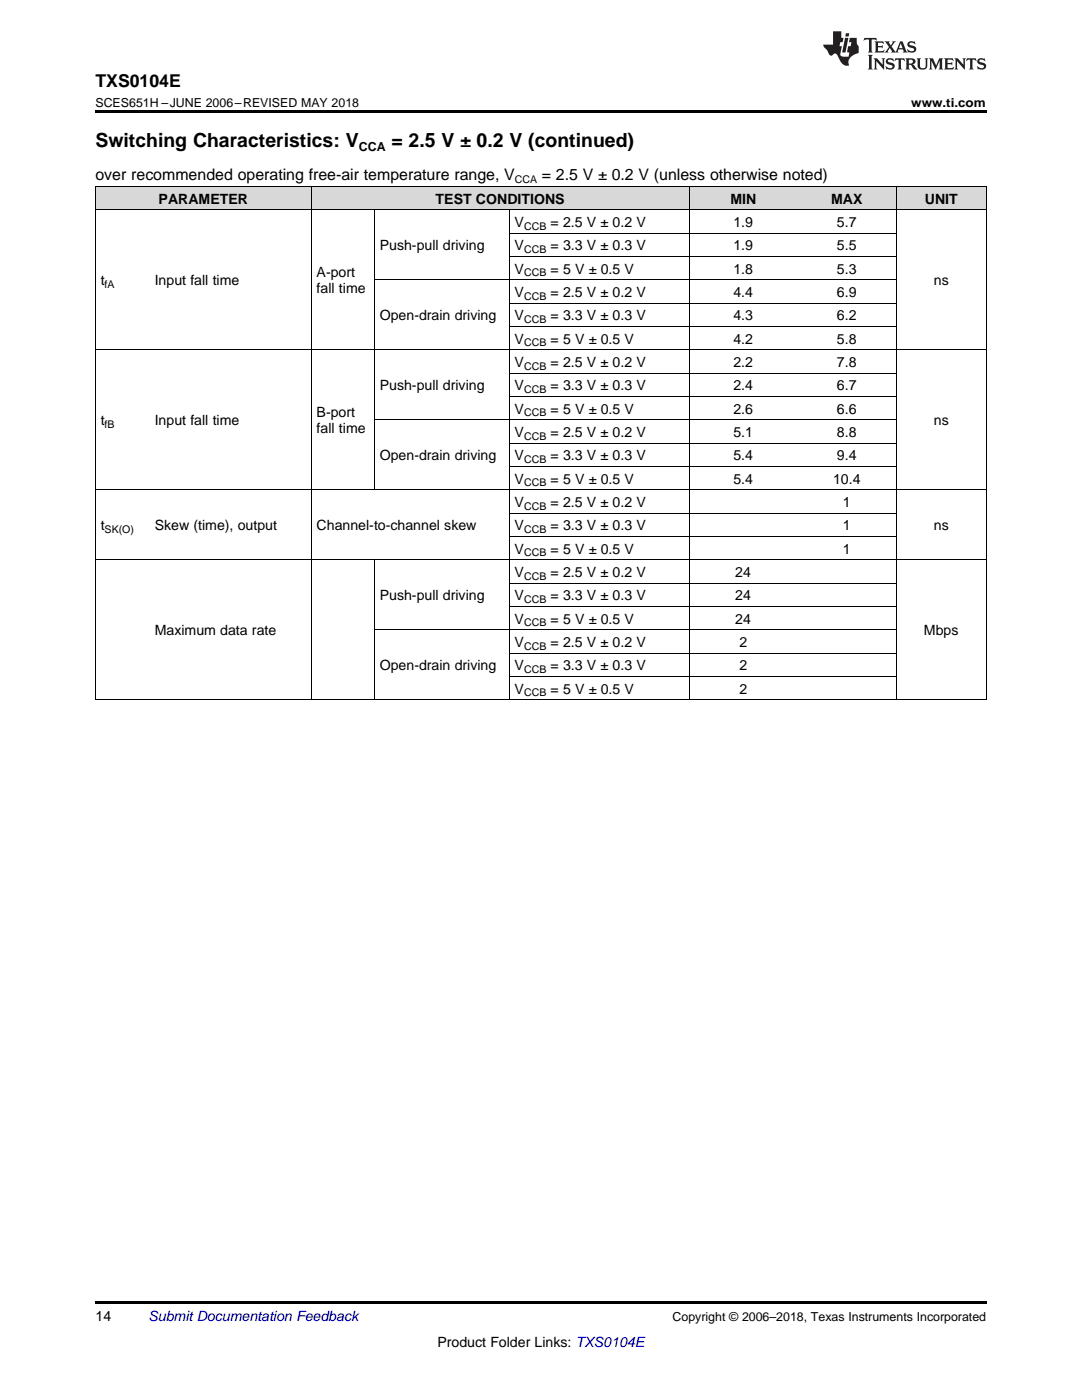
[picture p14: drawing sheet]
<svg xmlns="http://www.w3.org/2000/svg" width="216mm" height="279mm" viewBox="0 0 216 279" stroke-linecap="round" stroke-linejoin="round" font-family="sans-serif">
<defs><g id="words">
<g font-size="3.9">
<text x="19" y="29.3">Switching Characteristics: V</text>
<text x="78.1" y="29.3">= 2.5 V ± 0.2 V (continued)</text>
</g>
<text font-size="3.5" x="19" y="17.3">TXS0104E</text>
<g font-size="3.2">
<text x="19" y="36">over recommended operating free-air temperature range, V</text>
<text x="108.1" y="36">= 2.5 V ± 0.2 V (unless otherwise noted)</text>
</g>
<g font-size="2.8">
<text x="31.6" y="40.6">PARAMETER</text>
<text x="86.9" y="40.6">TEST CONDITIONS</text>
<text x="145.7" y="40.6">MIN</text>
<text x="165.8" y="40.6">MAX</text>
<text x="184.5" y="40.6">UNIT</text>
<text x="102.7" y="45.3">V</text>
<text x="109.9" y="45.3">= 2.5 V ± 0.2 V</text>
<text x="146.3" y="45.3">1.9</text>
<text x="167" y="45.3">5.7</text>
<text x="75.8" y="50">Push-pull driving</text>
<text x="102.7" y="50">V</text>
<text x="109.9" y="50">= 3.3 V ± 0.3 V</text>
<text x="146.3" y="50">1.9</text>
<text x="167" y="50">5.5</text>
<text x="20.1" y="56.9">t</text>
<text x="30.9" y="56.9">Input fall time</text>
<text x="63.2" y="55.4">A-port</text>
<text x="63.2" y="58.5">fall time</text>
<text x="102.7" y="54.6">V</text>
<text x="102.7" y="59.3">V</text>
<text x="109.9" y="54.6">= 5 V ± 0.5 V</text>
<text x="109.9" y="59.3">= 2.5 V ± 0.2 V</text>
<text x="146.3" y="54.6">1.8</text>
<text x="146.3" y="59.3">4.4</text>
<text x="167" y="54.6">5.3</text>
<text x="167" y="59.3">6.9</text>
<text x="186.3" y="56.9">ns</text>
<text x="75.8" y="63.9">Open-drain driving</text>
<text x="102.7" y="63.9">V</text>
<text x="109.9" y="63.9">= 3.3 V ± 0.3 V</text>
<text x="146.3" y="63.9">4.3</text>
<text x="167" y="63.9">6.2</text>
<text x="102.7" y="68.6">V</text>
<text x="109.9" y="68.6">= 5 V ± 0.5 V</text>
<text x="146.3" y="68.6">4.2</text>
<text x="167" y="68.6">5.8</text>
<text x="75.8" y="77.9">Push-pull driving</text>
<text x="102.7" y="73.2">V</text>
<text x="102.7" y="77.9">V</text>
<text x="109.9" y="73.2">= 2.5 V ± 0.2 V</text>
<text x="109.9" y="77.9">= 3.3 V ± 0.3 V</text>
<text x="146.3" y="73.2">2.2</text>
<text x="146.3" y="77.9">2.4</text>
<text x="167" y="73.2">7.8</text>
<text x="167" y="77.9">6.7</text>
<text x="63.2" y="83.3">B-port</text>
<text x="102.7" y="82.5">V</text>
<text x="109.9" y="82.5">= 5 V ± 0.5 V</text>
<text x="146.3" y="82.5">2.6</text>
<text x="167" y="82.5">6.6</text>
<text x="20.1" y="84.9">t</text>
<text x="30.9" y="84.9">Input fall time</text>
<text x="63.2" y="86.5">fall time</text>
<text x="102.7" y="87.2">V</text>
<text x="109.9" y="87.2">= 2.5 V ± 0.2 V</text>
<text x="146.3" y="87.2">5.1</text>
<text x="167" y="87.2">8.8</text>
<text x="186.3" y="84.9">ns</text>
<text x="75.8" y="91.9">Open-drain driving</text>
<text x="102.7" y="91.9">V</text>
<text x="109.9" y="91.9">= 3.3 V ± 0.3 V</text>
<text x="146.3" y="91.9">5.4</text>
<text x="167" y="91.9">9.4</text>
<text x="102.7" y="96.5">V</text>
<text x="102.7" y="101.2">V</text>
<text x="109.9" y="96.5">= 5 V ± 0.5 V</text>
<text x="109.9" y="101.2">= 2.5 V ± 0.2 V</text>
<text x="146.3" y="96.5">5.4</text>
<text x="166.2" y="96.5">10.4</text>
<text x="168.2" y="101.2">1</text>
<text x="20.1" y="105.8">t</text>
<text x="30.9" y="105.8">Skew (time), output</text>
<text x="63.2" y="105.8">Channel-to-channel skew</text>
<text x="102.7" y="105.8">V</text>
<text x="109.9" y="105.8">= 3.3 V ± 0.3 V</text>
<text x="168.2" y="105.8">1</text>
<text x="186.3" y="105.8">ns</text>
<text x="102.7" y="110.5">V</text>
<text x="109.9" y="110.5">= 5 V ± 0.5 V</text>
<text x="168.2" y="110.5">1</text>
<text x="75.8" y="119.8">Push-pull driving</text>
<text x="102.7" y="115.1">V</text>
<text x="102.7" y="119.8">V</text>
<text x="109.9" y="115.1">= 2.5 V ± 0.2 V</text>
<text x="109.9" y="119.8">= 3.3 V ± 0.3 V</text>
<text x="146.7" y="115.1">24</text>
<text x="146.7" y="119.8">24</text>
<text x="102.7" y="124.5">V</text>
<text x="109.9" y="124.5">= 5 V ± 0.5 V</text>
<text x="146.7" y="124.5">24</text>
<text x="30.9" y="126.8">Maximum data rate</text>
<text x="102.7" y="129.1">V</text>
<text x="109.9" y="129.1">= 2.5 V ± 0.2 V</text>
<text x="147.5" y="129.1">2</text>
<text x="184.4" y="126.8">Mbps</text>
<text x="75.8" y="133.8">Open-drain driving</text>
<text x="102.7" y="133.8">V</text>
<text x="109.9" y="133.8">= 3.3 V ± 0.3 V</text>
<text x="147.5" y="133.8">2</text>
<text x="102.7" y="138.4">V</text>
<text x="109.9" y="138.4">= 5 V ± 0.5 V</text>
<text x="147.5" y="138.4">2</text>
<text x="19" y="263.6">14</text>
<text x="87.3" y="268.9">Product Folder Links: TXS0104E</text>
</g>
<text font-size="2.8" fill="#0000c8" x="29.6" y="263.6">Submit Documentation Feedback</text>
<g font-size="2.5">
<text x="19" y="21.4">SCES651H –JUNE 2006–REVISED MAY 2018</text>
<text x="181.8" y="21.4">www.ti.com</text>
<text x="71.6" y="30.1">CCA</text>
<text x="134.2" y="263.6">Copyright © 2006–2018, Texas Instruments Incorporated</text>
</g>
<g font-size="2.1">
<text x="102.7" y="36.6">CCA</text>
<text x="104.6" y="45.9">CCB</text>
<text x="104.6" y="50.5">CCB</text>
<text x="20.9" y="57.5">fA</text>
<text x="104.6" y="55.2">CCB</text>
<text x="104.6" y="59.8">CCB</text>
<text x="104.6" y="64.5">CCB</text>
<text x="104.6" y="69.1">CCB</text>
<text x="104.6" y="73.8">CCB</text>
<text x="104.6" y="78.5">CCB</text>
<text x="104.6" y="83.1">CCB</text>
<text x="20.9" y="85.4">fB</text>
<text x="104.6" y="87.8">CCB</text>
<text x="104.6" y="92.4">CCB</text>
<text x="104.6" y="97.1">CCB</text>
<text x="104.6" y="101.7">CCB</text>
<text x="20.9" y="106.4">SK(O)</text>
<text x="104.6" y="106.4">CCB</text>
<text x="104.6" y="111.1">CCB</text>
<text x="104.6" y="115.7">CCB</text>
<text x="104.6" y="120.4">CCB</text>
<text x="104.6" y="125">CCB</text>
<text x="104.6" y="129.7">CCB</text>
<text x="104.6" y="134.3">CCB</text>
<text x="104.6" y="139">CCB</text>
</g>
</g></defs>
<g fill="#d8d8d8">
<path d="M19 37.3h10.8v4.6h-10.8z"/>
<path d="M29.8 37.3h32.3v4.6h-32.3z"/>
<path d="M62.1 37.3h12.6v4.6h-12.6z"/>
<path d="M74.7 37.3h26.9v4.6h-26.9z"/>
<path d="M101.6 37.3h35.9v4.6h-35.9z"/>
<path d="M137.5 37.3h21.6v4.6h-21.6z"/>
<path d="M159.1 37.3h19.8v4.6h-19.8z"/>
<path d="M178.9 37.3h17.9v4.6h-17.9z"/>
</g>
<path d="M19 22h177.8v.5h-177.8zM19 259.7h177.8v.5h-177.8z" fill="#000"/>
<g fill="none" stroke="#000" stroke-width=".2">
<path d="M19 37.2h177.8M19.1 37.2v102.5M62.1 37.2v102.5M137.5 37.2v102.5M178.8 37.2v102.5M196.8 37.2v102.5M19 41.9h177.8M74.7 41.9v55.9M74.7 55.8h104.2M101.6 41.9v97.8M101.6 51.2h77.3M101.6 46.5h77.3"/>
<path d="M19 69.8h177.8M101.6 79.1h77.3M101.6 74.5h77.3M101.6 65.1h77.3M101.6 60.5h77.3M19 97.7h177.8M74.7 83.8h104.2M101.6 93.1h77.3M101.6 88.4h77.3M19 111.7h177.8M74.7 111.7v28M101.6 116.4h77.3"/>
<path d="M101.6 107.1h77.3M101.6 102.4h77.3M19 139.6h177.8M74.7 125.7h104.2M101.6 135h77.3M101.6 130.3h77.3M101.6 121h77.3"/>
</g>
<g fill="#231f20">
<path d="M172.5 7.6l-.1 .5 .4-.2h.6v.1v2.1l-.2 .4h.9l-.2-.4v-2.1l.1-.1h.5l.5 .2-.2-.5zM174.5 8.3l.2 .3v1.5l-.2 .4h1.8l.2-.6a1.04 1.04 0 0 1-1.3 .2v-.7h.6l.3 .2v-.6l-.3 .2h-.6v-.6l.8-.1 .4 .3-.2-.5zM176.5 8.3l.9 1.1-.9 1.1h.8l-.2-.2 .4-.7 .5 .7-.2 .2h1.5l-.2-.2 .2-.4h.9l.1 .4-.2 .2h1l-.3-.3-.7-1.9h-.5l-.9 2-.8-1 .9-1h-.8l.1 .3-.4 .5-.3-.6 .1-.2zM179.7 8.6l.4 1h-.7zM181.3 8.4a.63 .63 0 0 0-.2 .7 .63 .63 0 0 0 .6 .4l.6 .2 .1 .2a.75 .75 0 0 1-.7 .4 .75 .75 0 0 1-.6-.5l.1 .7 .1-.1a1.11 1.11 0 0 0 1.5-.6 1.13 1.13 0 0 0-1.2-.8l-.1-.4a1.04 1.04 0 0 1 1.2 .2l-.2-.5-.2 .1-.4-.2zM173.2 10.9l.2 .4v2.2l-.2 .4h1l-.3-.4v-2.2l.3-.4zM174.3 11.6l.3 .4v1.5l-.3 .4h.8l-.2-.4v-1.3l1.5 1.7v-1.9l.2-.4h-.7l.2 .4v.9l-1.1-1.3zM177 11.8a.62 .62 0 0 0-.2 .7 .62 .62 0 0 0 .6 .4l.6 .1 .1 .3a.76 .76 0 0 1-.7 .3 .76 .76 0 0 1-.7-.4l.2 .7 .1-.1a1.11 1.11 0 0 0 1.5-.6 1.13 1.13 0 0 0-1.2-.8l-.1-.4a1.04 1.04 0 0 1 1.2 .2l-.2-.6-.2 .1-.5-.1zM178.7 11.6l-.2 .6a.61 .61 0 0 1 .8-.3v1.6l-.2 .4h.9l-.2-.4v-1.6a.63 .63 0 0 1 .7 .3l-.1-.6zM180.6 11.6l.3 .4v1.5l-.3 .4h1l-.2-.2-.1-.8 .6 .2a.76 .76 0 0 0 1.2 .7l-1-1a.58 .58 0 0 0 .6-.5 .58 .58 0 0 0-.5-.6zM181.4 11.9h.1a.45 .45 0 0 1 .5 .1 .45 .45 0 0 1 .1 .5l-.8 .2zM182.9 11.6l.2 .2a2.17 2.17 0 0 0 .3 1.9 .99 .99 0 0 0 1.6-.6v-1.1l.2-.4h-.7l.2 .2a1.92 1.92 0 0 1-.2 1.8 .6 .6 0 0 1-.9-.5v-1.1l.2-.4zM185.4 11.6l.2 .4v1.5l-.2 .4h.7l-.2-.4v-1.4l.8 1.8 .8-1.8v1.4l-.2 .4h.9l-.2-.4v-1.5l.2-.4h-.8l-.6 1.5-.6-1.5zM188.4 11.6l.2 .4v1.5l-.2 .4h1.8l.1-.6a1.04 1.04 0 0 1-1.2 .1v-.6h.5l.4 .2v-.6l-.4 .2h-.5v-.7h.8l.3 .3-.1-.6zM190.5 11.6l.2 .4v1.5l-.2 .4h.7l-.2-.4v-1.3l1.5 1.7v-1.9l.2-.4h-.7l.2 .4v.9l-1.1-1.3zM192.9 11.6l-.1 .6a.61 .61 0 0 1 .7-.3l.1 1.6-.3 .4h1l-.3-.4 .1-1.6a.63 .63 0 0 1 .7 .3l-.1-.6zM195.2 11.8a.62 .62 0 0 0-.2 .7 .62 .62 0 0 0 .6 .4l.6 .1 .1 .3a.76 .76 0 0 1-.7 .3 .76 .76 0 0 1-.6-.4l.1 .7 .1-.1a1.11 1.11 0 0 0 1.6-.6 1.13 1.13 0 0 0-1.3-.8l-.1-.4a1.04 1.04 0 0 1 1.2 .2l-.1-.6-.2 .1-.5-.1z"/>
<path d="M166.2 6.3v2.6h-1.9v.4l.8 .9a.91 .91 0 0 0 1 .8 .56 .56 0 0 1 .5-.3 .56 .56 0 0 1 .5 .3l.4 .8a1.53 1.53 0 0 0 1.9 1.2 1.54 1.54 0 0 1 1-2.1l.9-.3v-1.4a1.52 1.52 0 0 1-.4-1.6h-1.3l-.2 .8h.5l-.2 .8h-.5l-.1 1v.2l.4 .1-.2 .8a1.93 1.93 0 0 1-1.6-.3l.3-1.8h-.5l.2-.8h.4l.2-.8h-.4v-1.3zM168.6 7.6l-.6 2.9h.7l.6-2.9zM168.8 6.6l-.1 .7h.6l.2-.7z"/>
</g>
<use href="#words"/>
</svg>
